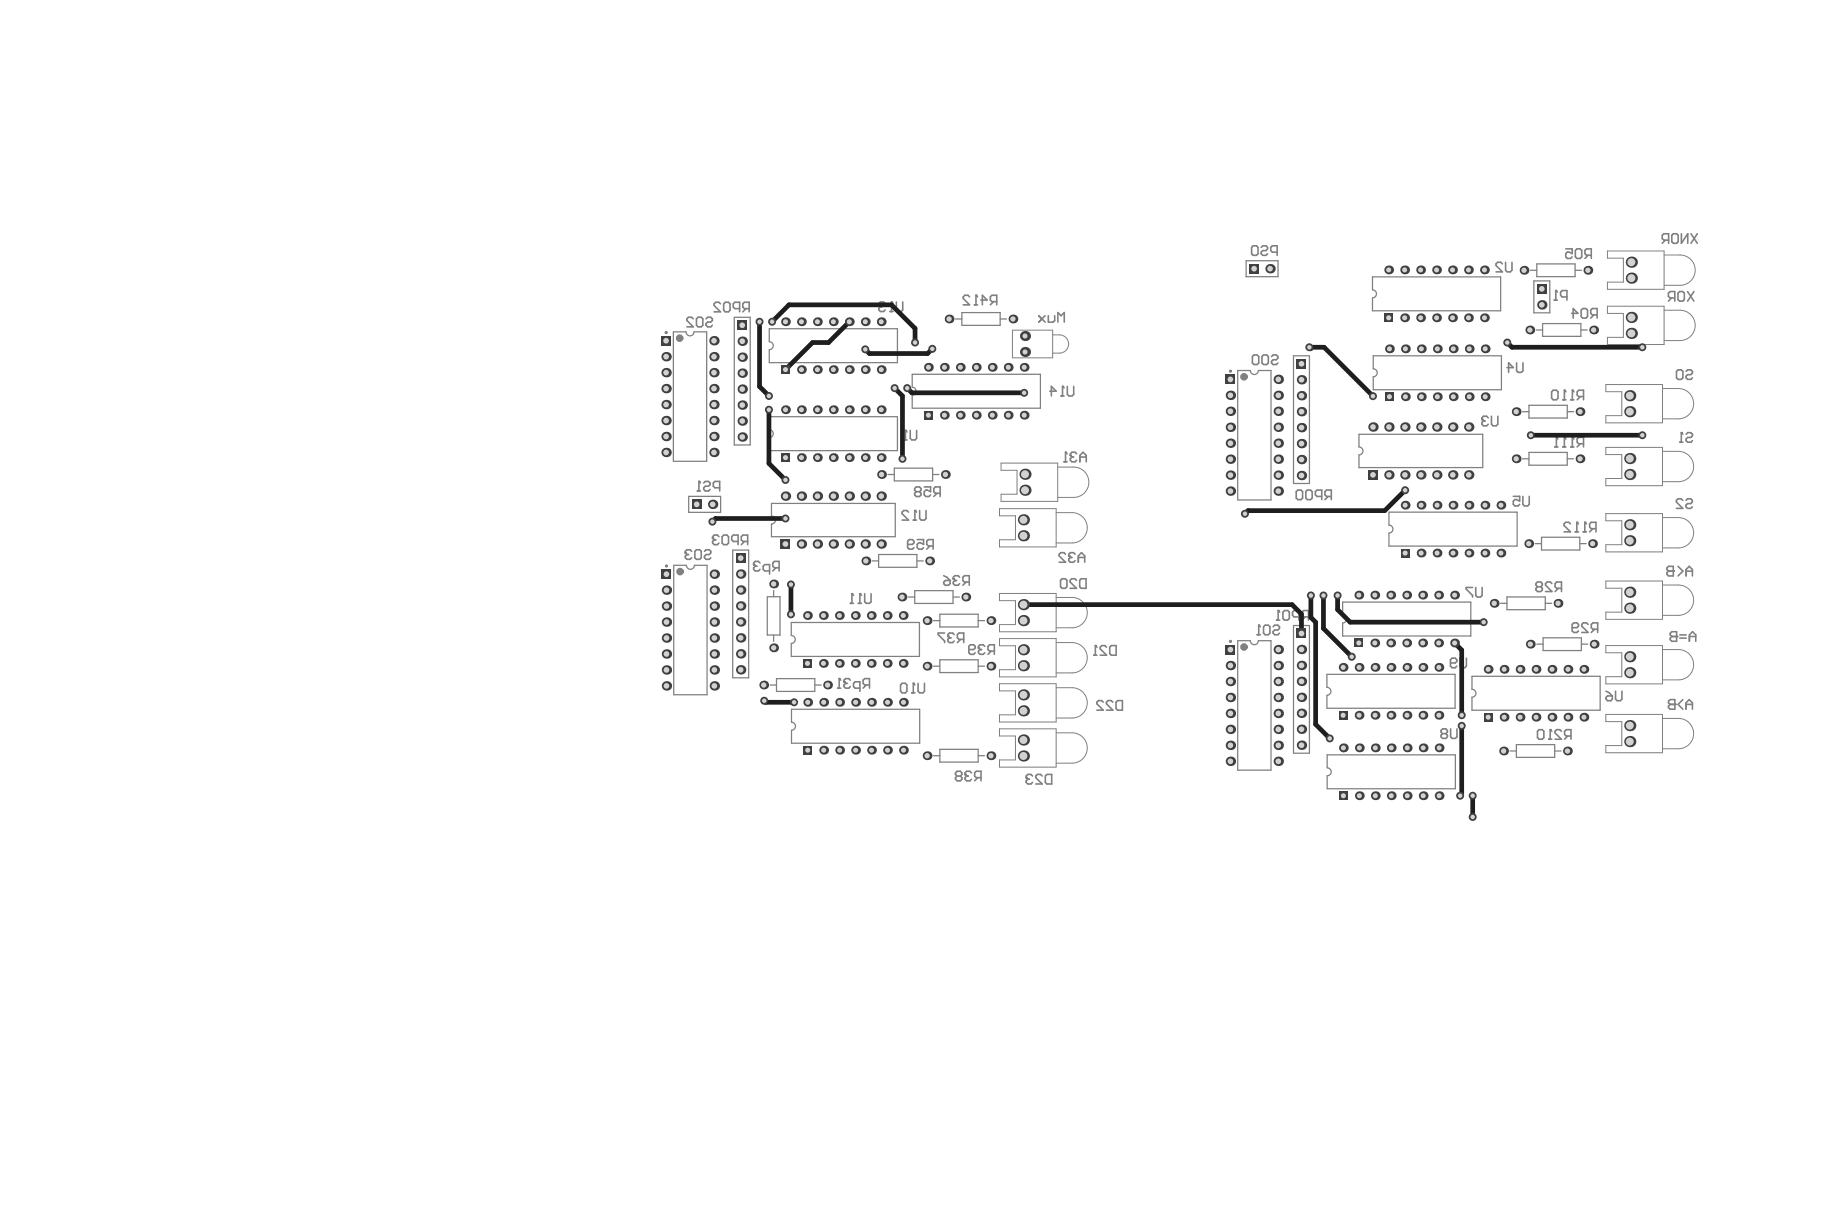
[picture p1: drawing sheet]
<svg xmlns="http://www.w3.org/2000/svg" width="974mm" height="644mm" viewBox="0 0 974 644" stroke-linecap="round" stroke-linejoin="round" font-family="sans-serif">
<g fill="none" stroke="#808080" stroke-width=".53">
<path d="M851 133h30v20h-30v-4h8v-12h-8zM881 135h8M881 151h8M536 175h21v14h-21zM557 177h4M851 162h30v20h-30v-4h8v-12h-8zM881 164h8M557 187h4M881 180h8M850 203h30v21h-30v-4h8v-13h-8zM880 206h8M850 237h30v20h-30v-4h8v-13h-8z"/>
<path d="M880 239h8M880 222h8M530 245h30v20h-30v-4h8v-12h-8zM560 247h8M880 255h8M529 269h30v20h-30v-3h8v-13h-8zM559 271h8M560 263h8M850 272h30v20h-30v-4h8v-12h-8zM880 274h8M559 287h8M880 290h8"/>
<path d="M529 314h30v20h-30v-4h8v-12h-8zM559 316h8M850 307h30v21h-30v-4h8v-13h-8zM880 309h8M529 338h30v20h-30v-4h8v-12h-8zM559 340h8M559 332h8M880 326h8M559 356h8M850 342h30v20h-30v-4h8v-13h-8zM880 360h8M880 344h8"/>
<path d="M529 362h30v20h-30v-4h8v-13h-8zM559 380h8M559 364h8M850 378h30v20h-30v-4h8v-12h-8zM529 386h30v20h-30v-4h8v-13h-8zM559 388h8M880 396h8M880 380h8M559 404h8"/>
</g>
<g fill="none" stroke="#808080" stroke-width=".67">
<path d="M659 138h17v8h-17zM813 140h20v6h-20zM726 153v-7h68v18h-68v-6M810 143h3M812 149h8v16h-8zM833 143h4M363 176h-7v68h18v-68h-7M389 168h8v67h-8zM506 169h3M509 165h20v7h-20zM529 169h4M813 175h3"/>
<path d="M816 171h21v7h-21zM837 175h3M407 181v-7h68v18h-68v-7M662 196h-7v68h18v-68h-7M684 188h9v68h-9zM727 195v-7h67v18h-67v-7M483 205v-7h68v18h-68v-7M806 218h3M809 214h20v7h-20zM829 218h4M407 227v-7h68v18h-68v-6M719 236v-6h66v17h-66v-6"/>
<path d="M809 239h20v7h-20zM470 251h3M473 248h21v6h-21zM494 251h3M806 243h3M829 243h4M364 263h17v8h-17zM408 273v-7h66v18h-66v-7M735 278v-7h68v18h-68v-7M363 299h-6v69h17v-69h-7M388 291h8v68h-8zM462 297h3"/>
<path d="M465 293h20v7h-20zM485 297h4M812 288h4M816 284h20v7h-20zM836 288h3M406 316h7v20h-7zM409 312v4M481 316h3M484 312h20v7h-20zM504 316h4M794 319h3M797 316h21v7h-21z"/>
<path d="M818 319h3M409 336v3M419 336v-7h68v18h-68v-7M494 328h3M497 325h21v7h-21zM518 328h3M662 339h-7v68h18v-68h-7M684 331h9v67h-9zM710 325v-6h68v17h-68v-6M817 337h20v7h-20zM411 359h20v7h-20zM494 352h3"/>
<path d="M497 349h21v7h-21zM518 352h3M813 341h4M837 341h3M408 362h3M431 362h4M702 364v-7h68v18h-68v-7M779 365v-7h68v18h-68v-7M419 382v-7h68v18h-68v-7M494 400h3M497 396h21v7h-21zM518 400h3"/>
<path d="M799 397h3M802 394h21v7h-21zM823 397h3M702 406v-7h68v18h-68v-7"/>
</g>
<path d="M886 370v5h-2l-1-1 1-1h2M891 370l-3 3 3 2M892 375v-3l2-2 2 2v3M892 373h4" fill="none" stroke="#808080" stroke-width=".85"/>
<circle cx="886" cy="373" r=".4" fill="#808080"/>
<path d="M887 334v5h-2l-1-1 1-1h2M889 338h3M889 336h3M894 339v-3l2-2 1 2v3M894 337h3M886 370h-2l-1 1 1 2h2" fill="none" stroke="#808080" stroke-width=".85"/>
<circle cx="887" cy="337" r=".4" fill="#808080"/>
<path d="M889 234h2M890 229v5M892 230l1-1h2l1 1-1 1h-2l-1 1 1 2h2l1-1M890 265v-1h-2l-1 1v1l3 3h-3M892 265l1-1h2l1 1-1 1h-2l-1 1 1 2h2l1-1M887 334h-2l-1 1 1 2h2" fill="none" stroke="#808080" stroke-width=".85"/>
<circle cx="890" cy="229" r=".4" fill="#808080"/>
<g fill="none" stroke="#808080" stroke-width=".85">
<path d="M663 130h2l1 1v3l-1 1h-2l-1-1v-3zM667 131l1-1h2l1 2-1 1h-2l-1 1 1 1h2l1-1M676 133h-3h-1v-2l1-1h3v5M829 132h3v2l-2-1-1 1v2v1h2l1-1M834 133v-1h2l1 1v3l-1 1h-2v-1zM840 135l-1 2M842 135h-2l-1-1v-1l1-1h2v5M881 127l-1 2M883 127h-3v-1v-1v-1h3v5M886 124h1l1 1v3l-1 1h-1l-1-1v-3zM890 124v5l3-5v5M895 124l3 5"/>
<path d="M898 124l-3 5M885 158l-2 1M886 158h-2l-1-1v-2l1-1h2v5M888 155l1-1h1l1 1v3l-1 1h-1l-1-1zM893 154l3 5M896 154l-3 5M663 189l1-1h1l1 1v3l-1 1h-1l-1-1zM668 189l1-1h1l1 1v3l-1 1h-1l-1-1zM673 189l1-1h1l1 1-1 1h-1l-1 2 1 1h1l1-1M890 229l1 1M801 263h3v2l-2-1-1 1v2l1 1h1l1-1M806 263v4l1 1h1l1-1v-4"/>
<path d="M569 293l-1-1h-2v2M571 297v-3l1-2 2 2v3M571 295h3M561 307l1-1h2l1 1v3l-1 1h-2l-1-1zM570 307l-1-1h-2l-1 1v1l4 3h-4M571 307l1-1h3v5h-3l-1-1zM779 311h-3v1l3 3v1M781 311v4l1 1h1l1-1v-4M584 371h-1h-2h-1v1l4 4h-4M589 371h-1h-2h-1v1l4 4h-4M591 371h3v5h-3v-1z"/>
</g>
<circle cx="566" cy="294" r=".4" fill="#808080"/>
<path d="M570 240l-1-1h-2l-1 2M571 244v-3l2-2 2 2v3M571 242h4M564 293l-1-1h-2l-1 1v1l4 3h-4M566 294v1M566 295h1M566 295v1v1h2h1" fill="none" stroke="#808080" stroke-width=".85"/>
<circle cx="566" cy="241" r=".4" fill="#808080"/>
<path d="M564 239v5M563 244h2M566 241l1 1M567 242h1M567 242l-1 1 1 1h2l1-1" fill="none" stroke="#808080" stroke-width=".85"/>
<circle cx="564" cy="239" r=".4" fill="#808080"/>
<path d="M561 209h2M562 204v5M565 204v5h1h1h1v-5M564 239l1 1" fill="none" stroke="#808080" stroke-width=".85"/>
<circle cx="562" cy="204" r=".4" fill="#808080"/>
<path d="M556 207h3l-3-3v5M562 204l1 1M482 367h2M483 361v6M486 361v5l1 1h1l1-1v-5" fill="none" stroke="#808080" stroke-width=".85"/>
<circle cx="483" cy="361" r=".4" fill="#808080"/>
<g fill="none" stroke="#808080" stroke-width=".85">
<path d="M489 258h3v2l-1-1-2 1v2l1 1h2v-1M483 275h2M484 270v5M485 260l-1-1 1-1h2v2M485 260l-1 1 1 2h2v-1v-2M485 260h2M487 270v4v1h2l1-1v-4M496 261l-2 2M498 261h-3l-1-1v-2h1h3v5M480 288h3l1-1-1-2h-2l-1 1v4l1 1h2l1-1M485 285h4v3l-3-1-1 1v2l1 1h2l1-1M492 289l-2 2"/>
<path d="M494 289h-3l-1-1v-2l1-1h3v6M477 362v-1h2l1 1v4l-1 1h-2v-1zM483 361l1 1"/>
</g>
<circle cx="484" cy="270" r=".4" fill="#808080"/>
<path d="M478 233h2M479 228v5M482 228v4l1 1h1l1-1v-4M481 271l-1-1h-2l-1 1v1l4 3h-4M484 270l1 1" fill="none" stroke="#808080" stroke-width=".85"/>
<circle cx="479" cy="228" r=".4" fill="#808080"/>
<path d="M479 228l1 1M454 319h2M455 314v5M458 314v4v1h2l1-1v-4" fill="none" stroke="#808080" stroke-width=".85"/>
<circle cx="455" cy="314" r=".4" fill="#808080"/>
<path d="M450 319h2M451 314v5M455 314l1 1" fill="none" stroke="#808080" stroke-width=".85"/>
<circle cx="451" cy="314" r=".4" fill="#808080"/>
<path d="M369 260h2M370 255v5M372 256l1-1h2l1 1-1 1h-2l-1 1 1 2h2l1-1M381 258h-3l-1-1v-1l1-1h3v5M451 314l1 1" fill="none" stroke="#808080" stroke-width=".85"/>
<circle cx="370" cy="255" r=".4" fill="#808080"/>
<path d="M370 255l1 1M885 300v5h-2l-1-1 1-2h2M888 300l3 2-3 3M892 305v-4l2-1 2 1v4M892 302h4" fill="none" stroke="#808080" stroke-width=".85"/>
<circle cx="885" cy="302" r=".4" fill="#808080"/>
<path d="M888 196h2h1v4l-1 1h-2l-1-1v-4zM892 196h1h2l1 1-1 1h-2l-1 2 1 1h2l1-1M839 276v5M843 280l-2 1M845 280h-3l-1-1v-2l1-1h3v5M838 281h1M885 300h-2h-1l1 2h2M832 332h2l1-1-1-1h-1h-1v4l1 1h1l1-1M840 330h-2h-1v1l3 4h-3M844 333l-2 2M845 333h-2l-1-1v-2h1h2v5" fill="none" stroke="#808080" stroke-width=".85"/>
<circle cx="839" cy="276" r=".4" fill="#808080"/>
<path d="M834 276v5M839 276v1M834 281h1" fill="none" stroke="#808080" stroke-width=".85"/>
<circle cx="834" cy="276" r=".4" fill="#808080"/>
<path d="M832 166h3l-3-3v5M838 163h1l1 1v3l-1 1h-1l-1-1v-3zM843 167l-1 1M845 167h-2l-1-1v-2l1-1h2v5M797 194h4l-3-2v5M803 192v4v1h2l1-1v-4M788 221l-1-1h-2l-1 2M789 220v4l1 1h2l1-1v-4M831 277l-1-1h-2v1v1l3 3h-3M834 276l1 1" fill="none" stroke="#808080" stroke-width=".85"/>
<circle cx="784" cy="222" r=".4" fill="#808080"/>
<path d="M784 222l1 1M785 223h1M785 223l-1 1 1 1h2l1-1M665 336h2M666 331v5M669 331h2l1 1v3l-1 1h-2v-1v-3zM674 332l1-1h1l1 1-1 1h-1l-1 2 1 1h1l1-1" fill="none" stroke="#808080" stroke-width=".85"/>
<circle cx="666" cy="331" r=".4" fill="#808080"/>
<path d="M666 331l1 1M514 409l-1-1h-1l-1 2M517 411l-1 2M519 411h-2h-1v-2l1-1h2v5" fill="none" stroke="#808080" stroke-width=".85"/>
<circle cx="511" cy="410" r=".4" fill="#808080"/>
<path d="M508 305h-1h-2l-1 1M511 308l-1 2M513 308h-3v-1v-2h3v5M506 411h2M506 411v2h2l1-1-1-1M506 411v-1v-2h2l1 1-1 2M511 410l1 1M512 411h.1M512 411h-1l1 2h1l1-1" fill="none" stroke="#808080" stroke-width=".85"/>
<circle cx="504" cy="306" r=".4" fill="#808080"/>
<path d="M402 298l-1-1h-1l-1 2M407 302h-2l-1-1v-1l1-1h2v5M411 300l-2 2M412 300h-2h-1v-2l1-1h2v5M499 308l1-1h3v2l-1 1h-2zM499 305l4 2M504 306l1 1M505 307h1M505 307l-1 1 1 2h2l1-1" fill="none" stroke="#808080" stroke-width=".85"/>
<circle cx="399" cy="299" r=".4" fill="#808080"/>
<g fill="none" stroke="#808080" stroke-width=".85">
<path d="M831 236h2M832 231v5M836 235l-1 1M838 235h-3v-1v-2v-1h3v5M399 299l1 1M400 300h.1M400 300h-1l1 2h1l1-1M814 310h-1l1-2h1l1 1-1 1M814 310l-1 1 1 2h1l1-1-1-2M814 310h1M821 309l-1-1h-1l-1 1v1l3 3h-3M825 311l-2 2"/>
<path d="M826 311h-2l-1-1v-1l1-1h2v5M768 351h2l1-1-1-2h-2v1v3v1h2l1-1M773 348v4v1h2l1-1v-4M850 369l1-1h2v2l-1 1h-1zM850 366l3 2M855 366v4l1 1h1l1-1v-4"/>
</g>
<circle cx="832" cy="231" r=".4" fill="#808080"/>
<path d="M827 236h2M828 231v5M832 231l1 1" fill="none" stroke="#808080" stroke-width=".85"/>
<circle cx="828" cy="231" r=".4" fill="#808080"/>
<path d="M823 236h1M824 231v5M828 231l1 1" fill="none" stroke="#808080" stroke-width=".85"/>
<circle cx="824" cy="231" r=".4" fill="#808080"/>
<path d="M831 212h2M832 206v6M836 210l-1 2M838 210h-3v-1v-2v-1h3v6M824 231v1" fill="none" stroke="#808080" stroke-width=".85"/>
<circle cx="832" cy="206" r=".4" fill="#808080"/>
<path d="M827 212h2M828 206v6M832 206l1 1" fill="none" stroke="#808080" stroke-width=".85"/>
<circle cx="828" cy="206" r=".4" fill="#808080"/>
<path d="M822 159h2M823 154v5M829 157h-2l-1-1v-1l1-1h2v5M822 206h2v1v4v1h-2l-1-1v-4zM828 206l1 1" fill="none" stroke="#808080" stroke-width=".85"/>
<circle cx="823" cy="154" r=".4" fill="#808080"/>
<path d="M823 154l1 1M676 328h1M676 323v5M679 324l1-1h1l1 1v3l-1 1h-1l-1-1zM687 326h-2h-1v-2l1-1h2v5M691 326l-2 2M692 326h-2h-1v-2l1-1h2v5" fill="none" stroke="#808080" stroke-width=".85"/>
<circle cx="676" cy="323" r=".4" fill="#808080"/>
<path d="M686 260l1-1h1l1 1v3l-1 1h-1l-1-1zM691 260l1-1h2v1v3v1h-2l-1-1zM699 263h-2l-1-1v-2l1-1h2v5M703 263l-2 1M704 263h-2l-1-1v-2l1-1h2v5M676 323l1 1M579 347h1M580 342v5M586 342h-1h-2h-1v1l4 4h-4M587 342h1h3v5h-3l-1-1z" fill="none" stroke="#808080" stroke-width=".85"/>
<circle cx="580" cy="342" r=".4" fill="#808080"/>
<path d="M521 342l-1-1h-1l-1 2M524 344l-1 2M526 344h-2h-1v-2l1-1h2v5M580 342h.1" fill="none" stroke="#808080" stroke-width=".85"/>
<circle cx="518" cy="343" r=".4" fill="#808080"/>
<path d="M505 336l-1-1h-2v2M508 338l-1 2M510 338h-3v-1v-1v-1h3v5M513 344h2l1-1-1-2h-1l-1 1v3l1 1h1l1-1M518 343l1 1M519 344h.1M519 344h-1l1 2h1l1-1" fill="none" stroke="#808080" stroke-width=".85"/>
<circle cx="502" cy="337" r=".4" fill="#808080"/>
<path d="M516 156v5M519 159h3l-2-3v5M526 160l-2 1M527 160h-2l-1-1v-2l1-1h2v5M516 161h1M500 335h-4v1l4 3v1M502 337h.1M502 337h1M502 337v1v2h2l1-1" fill="none" stroke="#808080" stroke-width=".85"/>
<circle cx="516" cy="156" r=".4" fill="#808080"/>
<path d="M472 160v5M474 160v4l1 1h2l1-1v-4M513 157l-1-1h-1l-1 1v1l3 3h-3M516 156l1 1M471 165h2" fill="none" stroke="#808080" stroke-width=".85"/>
<circle cx="472" cy="160" r=".4" fill="#808080"/>
<path d="M472 160l1 1M468 161v-1h-2l-1 1" fill="none" stroke="#808080" stroke-width=".85"/>
<circle cx="465" cy="161" r=".4" fill="#808080"/>
<path d="M465 161l1 1M466 162h1M466 162l-1 1 1 2h2v-1M366 292l-1-1h-2v2M368 292l1-1h1l1 1v3l-1 1h-1l-1-1zM373 292l1-1h1l1 2h-1h-1l-1 2 1 1h1l1-1" fill="none" stroke="#808080" stroke-width=".85"/>
<circle cx="363" cy="293" r=".4" fill="#808080"/>
<path d="M363 293h.1M363 293h1M363 293v1v2h2l1-1M380 284v-1h-2l-1 2M382 284l1-1h2l1 1v3l-1 1h-2l-1-1zM391 286h-3h-1v-2l1-1h3v5M394 286l-2 2M396 286h-3h-1v-2l1-1h3v5" fill="none" stroke="#808080" stroke-width=".85"/>
<circle cx="377" cy="285" r=".4" fill="#808080"/>
<g fill="none" stroke="#808080" stroke-width=".85">
<path d="M381 161l-1-1h-1l-1 1v1l3 3h-3M383 161l1-1h1l1 1v3l-1 1h-1l-1-1zM391 163h-2l-1-1v-1l1-1h2v5M395 163l-2 2M396 163h-2l-1-1v-1l1-1h2v5M377 285l1 1M378 286h1M378 286h-1l1 2h2v-1M819 391h2M820 386v5M826 387l-1-1h-1l-1 1v1l3 3h-3M830 389l-2 2"/>
<path d="M831 389h-2h-1v-2l1-1h2v5"/>
</g>
<circle cx="820" cy="386" r=".4" fill="#808080"/>
<path d="M795 140l-1-1h-2v1l3 4h-3M797 139v4l1 1h1l1-1v-4M763 388v1v2h2l1-1-1-2M763 388v-1v-1h2h1l-1 2M763 388h2M768 386v4v1h2l1-1v-4M814 386h2l1 1v3l-1 1h-2v-1v-3zM820 386l1 1M546 411v-1h-2l-1 1M551 411v-1h-2l-1 1 3 4h-3M553 411l1-1h3v5h-3l-1-1z" fill="none" stroke="#808080" stroke-width=".85"/>
<circle cx="543" cy="411" r=".4" fill="#808080"/>
<path d="M550 167l3 3M553 167l-3 3M555 167v3h2h1v-3M560 170v-5l1 2 2-2v5M450 360l-1-1h-2v2M455 364h-2l-1-1v-1l1-1h2v5M458 362l-1 2M460 362h-2h-1v-2l1-1h2v5M543 411l1 1M544 412h1M544 412l-1 1 1 2h2v-1" fill="none" stroke="#808080" stroke-width=".85"/>
<circle cx="447" cy="361" r=".4" fill="#808080"/>
<path d="M444 359v5M443 364h2M447 361v1M447 362h1M447 362v2h2l1-1" fill="none" stroke="#808080" stroke-width=".85"/>
<circle cx="444" cy="359" r=".4" fill="#808080"/>
<path d="M367 169l-1-1h-2l-1 1v1l4 3h-4M369 168h2l1 1v3l-1 1h-2v-1v-3zM374 169v-1h2l1 1-1 1h-2v1v2h2l1-1M444 359l1 1" fill="none" stroke="#808080" stroke-width=".85"/>
<g fill="none" stroke="#808080" stroke-width=".67">
<path d="M726 153a2.1 2.1 0 0 1 2 2 2.1 2.1 0 0 1-2 3M363 176a2.1 2.1 0 0 0 2 2 2.1 2.1 0 0 0 2-2M407 181a2.1 2.1 0 0 1 2 2 2.1 2.1 0 0 1-2 2M662 196a2.1 2.1 0 0 0 2 2 2.1 2.1 0 0 0 2-2M727 195a2.1 2.1 0 0 1 2 2 2.1 2.1 0 0 1-2 2M483 205a2.1 2.1 0 0 1 2 2 2.1 2.1 0 0 1-2 2M407 227a2.1 2.1 0 0 1 2 2 2.1 2.1 0 0 1-2 3M719 236a2.1 2.1 0 0 1 2 3 2.1 2.1 0 0 1-2 2M408 273a2.1 2.1 0 0 1 2 2 2.1 2.1 0 0 1-2 2M735 278a2.1 2.1 0 0 1 2 2 2.1 2.1 0 0 1-2 2M363 299a2.1 2.1 0 0 0 2 2 2.1 2.1 0 0 0 2-2M419 336a2.1 2.1 0 0 1 2 2 2.1 2.1 0 0 1-2 2"/>
<path d="M662 339a2.1 2.1 0 0 0 2 2 2.1 2.1 0 0 0 2-2M710 325a2.1 2.1 0 0 1 3 2 2.1 2.1 0 0 1-3 3M702 364a2.1 2.1 0 0 1 2 2 2.1 2.1 0 0 1-2 2M779 365a2.1 2.1 0 0 1 2 2 2.1 2.1 0 0 1-2 2M419 382a2.1 2.1 0 0 1 2 2 2.1 2.1 0 0 1-2 2M702 406a2.1 2.1 0 0 1 2 2 2.1 2.1 0 0 1-2 2"/>
</g>
<g fill="none" stroke="#808080" stroke-width=".83">
<circle cx="352" cy="176" r=".4"/>
<circle cx="651" cy="196" r=".4"/>
<circle cx="353" cy="299" r=".4"/>
<circle cx="651" cy="339" r=".4"/>
</g>
<g fill="none" stroke="#808080" stroke-width=".53">
<path d="M889 135a8 8 0 0 1 8 8 8 8 0 0 1-8 8M561 177a5 5 0 0 1 5 5 5 5 0 0 1-5 5M889 164a8 8 0 0 1 8 8 8 8 0 0 1-8 8M888 206a8 8 0 0 1 8 8 8 8 0 0 1-8 8M888 239a8 8 0 0 1 8 8 8 8 0 0 1-8 8M568 247a8 8 0 0 1 8 8 8 8 0 0 1-8 8M567 271a8 8 0 0 1 8 8 8 8 0 0 1-8 8M888 274a8 8 0 0 1 8 8 8 8 0 0 1-8 8M567 316a8 8 0 0 1 8 8 8 8 0 0 1-8 8M888 309a8 8 0 0 1 8 9 8 8 0 0 1-8 8M567 340a8 8 0 0 1 8 8 8 8 0 0 1-8 8M888 344a8 8 0 0 1 8 8 8 8 0 0 1-8 8"/>
<path d="M567 364a8 8 0 0 1 8 8 8 8 0 0 1-8 8M567 388a8 8 0 0 1 8 8 8 8 0 0 1-8 8M888 380a8 8 0 0 1 8 8 8 8 0 0 1-8 8"/>
</g>
<g fill="none" stroke="#808080" stroke-width="2">
<circle cx="360" cy="179" r="1"/>
<circle cx="658" cy="199" r="1"/>
<circle cx="360" cy="302" r="1"/>
<circle cx="658" cy="342" r="1"/>
</g>
<g fill="none" stroke="#1e1e1e" stroke-width="2.5">
<path d="M402 170v34l5 5M409 170l9-9h54l12 13v7M449 170l-11 11h-8l-14 15M493 185l-2 2h-31l-2-2M694 185l-1-1h8l26 26M798 181l2 3h69M407 217v28l9 9M473 205l5 4v34M480 205l3 3h59M810 230h59M744 259l-11 11h-73l-1 2M416 274h-37l-2 2"/>
<path d="M419 309v16M542 320h142l5 5v10M694 315v12l2 2v54l8 8M700 315v17l15 15M708 315v7l6 7h71M770 340l3 4v34M404 371l1 1h15M711 396v1M773 384v36v1M779 421v11"/>
</g>
<circle cx="715" cy="347" r="2.1" fill="#404040"/>
<circle cx="715" cy="347" r="1.2" fill="#d2d2d2"/>
<circle cx="708" cy="315" r="2.1" fill="#404040"/>
<circle cx="708" cy="315" r="1.2" fill="#d2d2d2"/>
<circle cx="694" cy="315" r="2.1" fill="#404040"/>
<circle cx="694" cy="315" r="1.2" fill="#d2d2d2"/>
<circle cx="700" cy="315" r="2.1" fill="#404040"/>
<circle cx="700" cy="315" r="1.2" fill="#d2d2d2"/>
<circle cx="810" cy="230" r="2.1" fill="#404040"/>
<circle cx="810" cy="230" r="1.2" fill="#d2d2d2"/>
<circle cx="869" cy="230" r="2.1" fill="#404040"/>
<circle cx="869" cy="230" r="1.2" fill="#d2d2d2"/>
<circle cx="869" cy="184" r="2.1" fill="#404040"/>
<circle cx="869" cy="184" r="1.2" fill="#d2d2d2"/>
<circle cx="798" cy="181" r="2.1" fill="#404040"/>
<circle cx="798" cy="181" r="1.2" fill="#d2d2d2"/>
<circle cx="693" cy="184" r="2.1" fill="#404040"/>
<circle cx="693" cy="184" r="1.2" fill="#d2d2d2"/>
<circle cx="727" cy="210" r="2.1" fill="#404040"/>
<circle cx="727" cy="210" r="1.2" fill="#d2d2d2"/>
<circle cx="744" cy="259" r="2.1" fill="#404040"/>
<circle cx="744" cy="259" r="1.2" fill="#d2d2d2"/>
<circle cx="659" cy="272" r="2.1" fill="#404040"/>
<circle cx="659" cy="272" r="1.2" fill="#d2d2d2"/>
<circle cx="773" cy="421" r="2.1" fill="#404040"/>
<circle cx="773" cy="421" r="1.2" fill="#d2d2d2"/>
<circle cx="779" cy="421" r="2.1" fill="#404040"/>
<circle cx="779" cy="421" r="1.2" fill="#d2d2d2"/>
<circle cx="773" cy="378" r="2.1" fill="#404040"/>
<circle cx="773" cy="378" r="1.2" fill="#d2d2d2"/>
<circle cx="773" cy="384" r="2.1" fill="#404040"/>
<circle cx="773" cy="384" r="1.2" fill="#d2d2d2"/>
<circle cx="785" cy="329" r="2.1" fill="#404040"/>
<circle cx="785" cy="329" r="1.2" fill="#d2d2d2"/>
<circle cx="704" cy="391" r="2.1" fill="#404040"/>
<circle cx="704" cy="391" r="1.2" fill="#d2d2d2"/>
<circle cx="779" cy="432" r="2.1" fill="#404040"/>
<circle cx="779" cy="432" r="1.2" fill="#d2d2d2"/>
<circle cx="419" cy="325" r="2.1" fill="#404040"/>
<circle cx="419" cy="325" r="1.2" fill="#d2d2d2"/>
<circle cx="419" cy="309" r="2.1" fill="#404040"/>
<circle cx="419" cy="309" r="1.2" fill="#d2d2d2"/>
<circle cx="420" cy="372" r="2.1" fill="#404040"/>
<circle cx="420" cy="372" r="1.2" fill="#d2d2d2"/>
<circle cx="404" cy="371" r="2.1" fill="#404040"/>
<circle cx="404" cy="371" r="1.2" fill="#d2d2d2"/>
<circle cx="377" cy="276" r="2.1" fill="#404040"/>
<circle cx="377" cy="276" r="1.2" fill="#d2d2d2"/>
<circle cx="416" cy="274" r="2.1" fill="#404040"/>
<circle cx="416" cy="274" r="1.2" fill="#d2d2d2"/>
<circle cx="416" cy="254" r="2.1" fill="#404040"/>
<circle cx="416" cy="254" r="1.2" fill="#d2d2d2"/>
<circle cx="407" cy="217" r="2.1" fill="#404040"/>
<circle cx="407" cy="217" r="1.2" fill="#d2d2d2"/>
<circle cx="407" cy="209" r="2.1" fill="#404040"/>
<circle cx="407" cy="209" r="1.2" fill="#d2d2d2"/>
<circle cx="402" cy="170" r="2.1" fill="#404040"/>
<circle cx="402" cy="170" r="1.2" fill="#d2d2d2"/>
<circle cx="480" cy="205" r="2.1" fill="#404040"/>
<circle cx="480" cy="205" r="1.2" fill="#d2d2d2"/>
<circle cx="473" cy="205" r="2.1" fill="#404040"/>
<circle cx="473" cy="205" r="1.2" fill="#d2d2d2"/>
<circle cx="478" cy="243" r="2.1" fill="#404040"/>
<circle cx="478" cy="243" r="1.2" fill="#d2d2d2"/>
<circle cx="542" cy="208" r="2.1" fill="#404040"/>
<circle cx="542" cy="208" r="1.2" fill="#d2d2d2"/>
<circle cx="493" cy="185" r="2.1" fill="#404040"/>
<circle cx="493" cy="185" r="1.2" fill="#d2d2d2"/>
<circle cx="458" cy="185" r="2.1" fill="#404040"/>
<circle cx="458" cy="185" r="1.2" fill="#d2d2d2"/>
<circle cx="484" cy="181" r="2.1" fill="#404040"/>
<circle cx="484" cy="181" r="1.2" fill="#d2d2d2"/>
<circle cx="409" cy="170" r="2.1" fill="#404040"/>
<circle cx="409" cy="170" r="1.2" fill="#d2d2d2"/>
<circle cx="769" cy="210" r="2.3" fill="#404040"/>
<circle cx="769" cy="210" r="1.3" fill="#d2d2d2"/>
<circle cx="769" cy="143" r="2.3" fill="#404040"/>
<circle cx="769" cy="143" r="1.3" fill="#d2d2d2"/>
<circle cx="761" cy="378" r="2.3" fill="#404040"/>
<circle cx="761" cy="378" r="1.3" fill="#d2d2d2"/>
<path d="M733 208h5v4h-5z" fill-rule="evenodd" fill="#404040"/>
<circle cx="735" cy="210" r="1.3" fill="#d2d2d2"/>
<circle cx="735" cy="143" r="2.3" fill="#404040"/>
<circle cx="735" cy="143" r="1.3" fill="#d2d2d2"/>
<circle cx="728" cy="378" r="2.3" fill="#404040"/>
<circle cx="728" cy="378" r="1.3" fill="#d2d2d2"/>
<circle cx="478" cy="372" r="2.3" fill="#404040"/>
<circle cx="478" cy="372" r="1.3" fill="#d2d2d2"/>
<circle cx="478" cy="351" r="2.3" fill="#404040"/>
<circle cx="478" cy="351" r="1.3" fill="#d2d2d2"/>
<circle cx="458" cy="217" r="2.3" fill="#404040"/>
<circle cx="458" cy="217" r="1.3" fill="#d2d2d2"/>
<circle cx="458" cy="196" r="2.3" fill="#404040"/>
<circle cx="458" cy="196" r="1.3" fill="#d2d2d2"/>
<circle cx="444" cy="372" r="2.3" fill="#404040"/>
<circle cx="444" cy="372" r="1.3" fill="#d2d2d2"/>
<circle cx="444" cy="351" r="2.3" fill="#404040"/>
<circle cx="444" cy="351" r="1.3" fill="#d2d2d2"/>
<circle cx="424" cy="217" r="2.3" fill="#404040"/>
<circle cx="424" cy="217" r="1.3" fill="#d2d2d2"/>
<circle cx="424" cy="196" r="2.3" fill="#404040"/>
<circle cx="424" cy="196" r="1.3" fill="#d2d2d2"/>
<circle cx="863" cy="176" r="3" fill="#404040"/>
<circle cx="863" cy="176" r="2.1" fill="#d2d2d2"/>
<circle cx="863" cy="147" r="3" fill="#404040"/>
<circle cx="863" cy="147" r="2.1" fill="#d2d2d2"/>
<circle cx="863" cy="139" r="3" fill="#404040"/>
<circle cx="863" cy="139" r="2.1" fill="#d2d2d2"/>
<circle cx="844" cy="341" r="2.3" fill="#404040"/>
<circle cx="844" cy="341" r="1.4" fill="#d2d2d2"/>
<circle cx="843" cy="288" r="2.3" fill="#404040"/>
<circle cx="843" cy="288" r="1.4" fill="#d2d2d2"/>
<circle cx="843" cy="175" r="2.3" fill="#404040"/>
<circle cx="843" cy="175" r="1.4" fill="#d2d2d2"/>
<circle cx="836" cy="243" r="2.3" fill="#404040"/>
<circle cx="836" cy="243" r="1.4" fill="#d2d2d2"/>
<circle cx="836" cy="218" r="2.3" fill="#404040"/>
<circle cx="836" cy="218" r="1.4" fill="#d2d2d2"/>
<circle cx="829" cy="397" r="2.3" fill="#404040"/>
<circle cx="829" cy="397" r="1.4" fill="#d2d2d2"/>
<circle cx="830" cy="379" r="2.3" fill="#404040"/>
<circle cx="830" cy="379" r="1.3" fill="#d2d2d2"/>
<circle cx="830" cy="354" r="2.3" fill="#404040"/>
<circle cx="830" cy="354" r="1.3" fill="#d2d2d2"/>
<circle cx="816" cy="161" r="2.5" fill="#404040"/>
<circle cx="816" cy="161" r="1.5" fill="#d2d2d2"/>
<path d="M813 150h5v5h-5z" fill-rule="evenodd" fill="#404040"/>
<circle cx="816" cy="153" r="1.5" fill="#d2d2d2"/>
<circle cx="810" cy="341" r="2.3" fill="#404040"/>
<circle cx="810" cy="341" r="1.4" fill="#d2d2d2"/>
<circle cx="809" cy="288" r="2.3" fill="#404040"/>
<circle cx="809" cy="288" r="1.4" fill="#d2d2d2"/>
<circle cx="810" cy="175" r="2.3" fill="#404040"/>
<circle cx="810" cy="175" r="1.4" fill="#d2d2d2"/>
<circle cx="802" cy="243" r="2.3" fill="#404040"/>
<circle cx="802" cy="243" r="1.4" fill="#d2d2d2"/>
<circle cx="802" cy="218" r="2.3" fill="#404040"/>
<circle cx="802" cy="218" r="1.4" fill="#d2d2d2"/>
<circle cx="796" cy="397" r="2.3" fill="#404040"/>
<circle cx="796" cy="397" r="1.4" fill="#d2d2d2"/>
<circle cx="796" cy="379" r="2.3" fill="#404040"/>
<circle cx="796" cy="379" r="1.3" fill="#d2d2d2"/>
<circle cx="796" cy="354" r="2.3" fill="#404040"/>
<circle cx="796" cy="354" r="1.3" fill="#d2d2d2"/>
<circle cx="769" cy="293" r="2.3" fill="#404040"/>
<circle cx="769" cy="293" r="1.3" fill="#d2d2d2"/>
<circle cx="769" cy="267" r="2.3" fill="#404040"/>
<circle cx="769" cy="267" r="1.3" fill="#d2d2d2"/>
<circle cx="769" cy="185" r="2.3" fill="#404040"/>
<circle cx="769" cy="185" r="1.3" fill="#d2d2d2"/>
<circle cx="762" cy="421" r="2.3" fill="#404040"/>
<circle cx="762" cy="421" r="1.3" fill="#d2d2d2"/>
<circle cx="762" cy="396" r="2.3" fill="#404040"/>
<circle cx="762" cy="396" r="1.3" fill="#d2d2d2"/>
<circle cx="761" cy="353" r="2.3" fill="#404040"/>
<circle cx="761" cy="353" r="1.3" fill="#d2d2d2"/>
<circle cx="761" cy="340" r="2.3" fill="#404040"/>
<circle cx="761" cy="340" r="1.3" fill="#d2d2d2"/>
<circle cx="761" cy="315" r="2.3" fill="#404040"/>
<circle cx="761" cy="315" r="1.3" fill="#d2d2d2"/>
<circle cx="735" cy="185" r="2.3" fill="#404040"/>
<circle cx="735" cy="185" r="1.3" fill="#d2d2d2"/>
<circle cx="728" cy="421" r="2.3" fill="#404040"/>
<circle cx="728" cy="421" r="1.3" fill="#d2d2d2"/>
<circle cx="728" cy="396" r="2.3" fill="#404040"/>
<circle cx="728" cy="396" r="1.3" fill="#d2d2d2"/>
<circle cx="728" cy="353" r="2.3" fill="#404040"/>
<circle cx="728" cy="353" r="1.3" fill="#d2d2d2"/>
<circle cx="728" cy="340" r="2.3" fill="#404040"/>
<circle cx="727" cy="340" r="1.3" fill="#d2d2d2"/>
<circle cx="728" cy="315" r="2.3" fill="#404040"/>
<circle cx="727" cy="315" r="1.3" fill="#d2d2d2"/>
<circle cx="525" cy="220" r="2.3" fill="#404040"/>
<circle cx="525" cy="220" r="1.3" fill="#d2d2d2"/>
<circle cx="492" cy="297" r="2.3" fill="#404040"/>
<circle cx="492" cy="297" r="1.4" fill="#d2d2d2"/>
<path d="M489 217h5v5h-5z" fill-rule="evenodd" fill="#404040"/>
<circle cx="491" cy="220" r="1.3" fill="#d2d2d2"/>
<circle cx="478" cy="397" r="2.3" fill="#404040"/>
<circle cx="478" cy="397" r="1.3" fill="#d2d2d2"/>
<circle cx="478" cy="326" r="2.3" fill="#404040"/>
<circle cx="478" cy="326" r="1.3" fill="#d2d2d2"/>
<circle cx="458" cy="297" r="2.3" fill="#404040"/>
<circle cx="458" cy="297" r="1.4" fill="#d2d2d2"/>
<circle cx="458" cy="288" r="2.5" fill="#404040"/>
<circle cx="458" cy="288" r="1.5" fill="#d2d2d2"/>
<circle cx="458" cy="262" r="2.5" fill="#404040"/>
<circle cx="458" cy="262" r="1.5" fill="#d2d2d2"/>
<circle cx="458" cy="242" r="2.3" fill="#404040"/>
<circle cx="458" cy="242" r="1.3" fill="#d2d2d2"/>
<circle cx="444" cy="397" r="2.3" fill="#404040"/>
<circle cx="444" cy="397" r="1.3" fill="#d2d2d2"/>
<circle cx="444" cy="326" r="2.3" fill="#404040"/>
<circle cx="444" cy="326" r="1.3" fill="#d2d2d2"/>
<circle cx="438" cy="362" r="2.3" fill="#404040"/>
<circle cx="438" cy="362" r="1.4" fill="#d2d2d2"/>
<circle cx="424" cy="288" r="2.5" fill="#404040"/>
<circle cx="424" cy="288" r="1.5" fill="#d2d2d2"/>
<circle cx="424" cy="262" r="2.5" fill="#404040"/>
<circle cx="424" cy="262" r="1.5" fill="#d2d2d2"/>
<circle cx="424" cy="242" r="2.3" fill="#404040"/>
<circle cx="424" cy="242" r="1.3" fill="#d2d2d2"/>
<circle cx="404" cy="362" r="2.3" fill="#404040"/>
<circle cx="404" cy="362" r="1.4" fill="#d2d2d2"/>
<circle cx="377" cy="267" r="2.5" fill="#404040"/>
<circle cx="377" cy="267" r="1.5" fill="#d2d2d2"/>
<circle cx="863" cy="168" r="3" fill="#404040"/>
<circle cx="863" cy="168" r="2.1" fill="#d2d2d2"/>
<circle cx="769" cy="251" r="2.5" fill="#404040"/>
<circle cx="769" cy="251" r="1.5" fill="#d2d2d2"/>
<circle cx="769" cy="226" r="2.5" fill="#404040"/>
<circle cx="769" cy="226" r="1.5" fill="#d2d2d2"/>
<circle cx="769" cy="168" r="2.3" fill="#404040"/>
<circle cx="769" cy="168" r="1.3" fill="#d2d2d2"/>
<circle cx="735" cy="251" r="2.5" fill="#404040"/>
<circle cx="735" cy="251" r="1.5" fill="#d2d2d2"/>
<circle cx="735" cy="226" r="2.5" fill="#404040"/>
<circle cx="735" cy="226" r="1.5" fill="#d2d2d2"/>
<path d="M733 166h4v4h-4z" fill-rule="evenodd" fill="#404040"/>
<circle cx="735" cy="168" r="1.3" fill="#d2d2d2"/>
<circle cx="525" cy="194" r="2.3" fill="#404040"/>
<circle cx="525" cy="194" r="1.3" fill="#d2d2d2"/>
<circle cx="491" cy="194" r="2.3" fill="#404040"/>
<circle cx="491" cy="194" r="1.3" fill="#d2d2d2"/>
<circle cx="458" cy="170" r="2.3" fill="#404040"/>
<circle cx="458" cy="170" r="1.3" fill="#d2d2d2"/>
<circle cx="424" cy="170" r="2.3" fill="#404040"/>
<circle cx="424" cy="170" r="1.3" fill="#d2d2d2"/>
<circle cx="777" cy="210" r="2.3" fill="#404040"/>
<circle cx="777" cy="210" r="1.3" fill="#d2d2d2"/>
<circle cx="786" cy="210" r="2.3" fill="#404040"/>
<circle cx="786" cy="210" r="1.3" fill="#d2d2d2"/>
<circle cx="786" cy="143" r="2.3" fill="#404040"/>
<circle cx="786" cy="143" r="1.3" fill="#d2d2d2"/>
<circle cx="777" cy="143" r="2.3" fill="#404040"/>
<circle cx="777" cy="143" r="1.3" fill="#d2d2d2"/>
<circle cx="745" cy="378" r="2.3" fill="#404040"/>
<circle cx="745" cy="378" r="1.3" fill="#d2d2d2"/>
<circle cx="753" cy="378" r="2.3" fill="#404040"/>
<circle cx="753" cy="378" r="1.3" fill="#d2d2d2"/>
<circle cx="752" cy="210" r="2.3" fill="#404040"/>
<circle cx="752" cy="210" r="1.3" fill="#d2d2d2"/>
<circle cx="761" cy="210" r="2.3" fill="#404040"/>
<circle cx="761" cy="210" r="1.3" fill="#d2d2d2"/>
<circle cx="760" cy="143" r="2.3" fill="#404040"/>
<circle cx="760" cy="143" r="1.3" fill="#d2d2d2"/>
<circle cx="752" cy="143" r="2.3" fill="#404040"/>
<circle cx="752" cy="143" r="1.3" fill="#d2d2d2"/>
<circle cx="719" cy="378" r="2.3" fill="#404040"/>
<circle cx="719" cy="378" r="1.3" fill="#d2d2d2"/>
<circle cx="736" cy="378" r="2.3" fill="#404040"/>
<circle cx="736" cy="378" r="1.3" fill="#d2d2d2"/>
<path d="M708 376h5v5h-5z" fill-rule="evenodd" fill="#404040"/>
<circle cx="711" cy="378" r="1.3" fill="#d2d2d2"/>
<circle cx="676" cy="243" r="2.5" fill="#404040"/>
<circle cx="676" cy="243" r="1.5" fill="#d2d2d2"/>
<circle cx="676" cy="209" r="2.5" fill="#404040"/>
<circle cx="676" cy="209" r="1.5" fill="#d2d2d2"/>
<circle cx="672" cy="142" r="2.5" fill="#404040"/>
<circle cx="672" cy="142" r="1.5" fill="#d2d2d2"/>
<path d="M661 140h5v5h-5z" fill-rule="evenodd" fill="#404040"/>
<circle cx="664" cy="142" r="1.5" fill="#d2d2d2"/>
<circle cx="651" cy="243" r="2.5" fill="#404040"/>
<circle cx="651" cy="243" r="1.5" fill="#d2d2d2"/>
<circle cx="651" cy="209" r="2.5" fill="#404040"/>
<circle cx="651" cy="209" r="1.5" fill="#d2d2d2"/>
<circle cx="536" cy="169" r="2.3" fill="#404040"/>
<circle cx="536" cy="169" r="1.4" fill="#d2d2d2"/>
<circle cx="502" cy="169" r="2.3" fill="#404040"/>
<circle cx="502" cy="169" r="1.4" fill="#d2d2d2"/>
<circle cx="461" cy="372" r="2.3" fill="#404040"/>
<circle cx="461" cy="372" r="1.3" fill="#d2d2d2"/>
<circle cx="453" cy="372" r="2.3" fill="#404040"/>
<circle cx="453" cy="372" r="1.3" fill="#d2d2d2"/>
<circle cx="461" cy="351" r="2.3" fill="#404040"/>
<circle cx="461" cy="351" r="1.3" fill="#d2d2d2"/>
<circle cx="453" cy="351" r="2.3" fill="#404040"/>
<circle cx="453" cy="351" r="1.3" fill="#d2d2d2"/>
<circle cx="449" cy="217" r="2.3" fill="#404040"/>
<circle cx="449" cy="217" r="1.3" fill="#d2d2d2"/>
<circle cx="466" cy="217" r="2.3" fill="#404040"/>
<circle cx="466" cy="217" r="1.3" fill="#d2d2d2"/>
<circle cx="466" cy="196" r="2.3" fill="#404040"/>
<circle cx="466" cy="196" r="1.3" fill="#d2d2d2"/>
<circle cx="449" cy="196" r="2.3" fill="#404040"/>
<circle cx="449" cy="196" r="1.3" fill="#d2d2d2"/>
<circle cx="436" cy="372" r="2.3" fill="#404040"/>
<circle cx="436" cy="372" r="1.3" fill="#d2d2d2"/>
<circle cx="427" cy="372" r="2.3" fill="#404040"/>
<circle cx="427" cy="372" r="1.3" fill="#d2d2d2"/>
<circle cx="436" cy="351" r="2.3" fill="#404040"/>
<circle cx="436" cy="351" r="1.3" fill="#d2d2d2"/>
<path d="M425 349h5v4h-5z" fill-rule="evenodd" fill="#404040"/>
<circle cx="427" cy="351" r="1.3" fill="#d2d2d2"/>
<circle cx="433" cy="217" r="2.3" fill="#404040"/>
<circle cx="433" cy="217" r="1.3" fill="#d2d2d2"/>
<circle cx="441" cy="217" r="2.3" fill="#404040"/>
<circle cx="441" cy="217" r="1.3" fill="#d2d2d2"/>
<circle cx="441" cy="196" r="2.3" fill="#404040"/>
<circle cx="441" cy="196" r="1.3" fill="#d2d2d2"/>
<circle cx="433" cy="196" r="2.3" fill="#404040"/>
<circle cx="433" cy="196" r="1.3" fill="#d2d2d2"/>
<circle cx="378" cy="338" r="2.5" fill="#404040"/>
<circle cx="378" cy="338" r="1.5" fill="#d2d2d2"/>
<circle cx="378" cy="304" r="2.5" fill="#404040"/>
<circle cx="378" cy="304" r="1.5" fill="#d2d2d2"/>
<circle cx="353" cy="338" r="2.5" fill="#404040"/>
<circle cx="353" cy="338" r="1.5" fill="#d2d2d2"/>
<path d="M350 301h5v5h-5z" fill-rule="evenodd" fill="#404040"/>
<circle cx="353" cy="304" r="1.5" fill="#d2d2d2"/>
<circle cx="862" cy="392" r="3" fill="#404040"/>
<circle cx="862" cy="392" r="2.1" fill="#d2d2d2"/>
<circle cx="862" cy="347" r="3" fill="#404040"/>
<circle cx="862" cy="347" r="2.1" fill="#d2d2d2"/>
<circle cx="862" cy="313" r="3" fill="#404040"/>
<circle cx="862" cy="313" r="2.1" fill="#d2d2d2"/>
<circle cx="862" cy="322" r="3" fill="#404040"/>
<circle cx="862" cy="322" r="2.1" fill="#d2d2d2"/>
<circle cx="862" cy="286" r="3" fill="#404040"/>
<circle cx="862" cy="286" r="2.1" fill="#d2d2d2"/>
<circle cx="862" cy="243" r="3" fill="#404040"/>
<circle cx="862" cy="243" r="2.1" fill="#d2d2d2"/>
<circle cx="862" cy="209" r="3" fill="#404040"/>
<circle cx="862" cy="209" r="2.1" fill="#d2d2d2"/>
<circle cx="862" cy="218" r="3" fill="#404040"/>
<circle cx="862" cy="218" r="2.1" fill="#d2d2d2"/>
<circle cx="838" cy="379" r="2.3" fill="#404040"/>
<circle cx="838" cy="379" r="1.3" fill="#d2d2d2"/>
<circle cx="838" cy="354" r="2.3" fill="#404040"/>
<circle cx="838" cy="354" r="1.3" fill="#d2d2d2"/>
<circle cx="804" cy="379" r="2.3" fill="#404040"/>
<circle cx="804" cy="379" r="1.3" fill="#d2d2d2"/>
<circle cx="813" cy="379" r="2.3" fill="#404040"/>
<circle cx="813" cy="379" r="1.3" fill="#d2d2d2"/>
<circle cx="804" cy="354" r="2.3" fill="#404040"/>
<circle cx="804" cy="354" r="1.3" fill="#d2d2d2"/>
<circle cx="813" cy="354" r="2.3" fill="#404040"/>
<circle cx="813" cy="354" r="1.3" fill="#d2d2d2"/>
<path d="M785 377h5v5h-5z" fill-rule="evenodd" fill="#404040"/>
<circle cx="787" cy="379" r="1.3" fill="#d2d2d2"/>
<circle cx="787" cy="354" r="2.3" fill="#404040"/>
<circle cx="787" cy="354" r="1.3" fill="#d2d2d2"/>
<circle cx="791" cy="319" r="2.3" fill="#404040"/>
<circle cx="791" cy="319" r="1.4" fill="#d2d2d2"/>
<circle cx="777" cy="293" r="2.3" fill="#404040"/>
<circle cx="777" cy="293" r="1.3" fill="#d2d2d2"/>
<circle cx="786" cy="293" r="2.3" fill="#404040"/>
<circle cx="786" cy="293" r="1.3" fill="#d2d2d2"/>
<circle cx="777" cy="267" r="2.3" fill="#404040"/>
<circle cx="777" cy="267" r="1.3" fill="#d2d2d2"/>
<circle cx="786" cy="267" r="2.3" fill="#404040"/>
<circle cx="786" cy="267" r="1.3" fill="#d2d2d2"/>
<circle cx="777" cy="185" r="2.3" fill="#404040"/>
<circle cx="777" cy="185" r="1.3" fill="#d2d2d2"/>
<circle cx="786" cy="185" r="2.3" fill="#404040"/>
<circle cx="786" cy="185" r="1.3" fill="#d2d2d2"/>
<circle cx="745" cy="421" r="2.3" fill="#404040"/>
<circle cx="745" cy="421" r="1.3" fill="#d2d2d2"/>
<circle cx="753" cy="421" r="2.3" fill="#404040"/>
<circle cx="753" cy="421" r="1.3" fill="#d2d2d2"/>
<circle cx="745" cy="396" r="2.3" fill="#404040"/>
<circle cx="745" cy="396" r="1.3" fill="#d2d2d2"/>
<circle cx="753" cy="396" r="2.3" fill="#404040"/>
<circle cx="753" cy="396" r="1.3" fill="#d2d2d2"/>
<circle cx="745" cy="353" r="2.3" fill="#404040"/>
<circle cx="745" cy="353" r="1.3" fill="#d2d2d2"/>
<circle cx="753" cy="353" r="2.3" fill="#404040"/>
<circle cx="753" cy="353" r="1.3" fill="#d2d2d2"/>
<circle cx="753" cy="340" r="2.3" fill="#404040"/>
<circle cx="753" cy="340" r="1.3" fill="#d2d2d2"/>
<circle cx="744" cy="340" r="2.3" fill="#404040"/>
<circle cx="744" cy="340" r="1.3" fill="#d2d2d2"/>
<circle cx="753" cy="315" r="2.3" fill="#404040"/>
<circle cx="753" cy="315" r="1.3" fill="#d2d2d2"/>
<circle cx="744" cy="315" r="2.3" fill="#404040"/>
<circle cx="744" cy="315" r="1.3" fill="#d2d2d2"/>
<circle cx="752" cy="293" r="2.3" fill="#404040"/>
<circle cx="752" cy="293" r="1.3" fill="#d2d2d2"/>
<circle cx="760" cy="293" r="2.3" fill="#404040"/>
<circle cx="760" cy="293" r="1.3" fill="#d2d2d2"/>
<circle cx="752" cy="267" r="2.3" fill="#404040"/>
<circle cx="752" cy="267" r="1.3" fill="#d2d2d2"/>
<circle cx="760" cy="267" r="2.3" fill="#404040"/>
<circle cx="760" cy="267" r="1.3" fill="#d2d2d2"/>
<circle cx="752" cy="185" r="2.3" fill="#404040"/>
<circle cx="752" cy="185" r="1.3" fill="#d2d2d2"/>
<circle cx="761" cy="185" r="2.3" fill="#404040"/>
<circle cx="761" cy="185" r="1.3" fill="#d2d2d2"/>
<circle cx="719" cy="421" r="2.3" fill="#404040"/>
<circle cx="719" cy="421" r="1.3" fill="#d2d2d2"/>
<circle cx="736" cy="421" r="2.3" fill="#404040"/>
<circle cx="736" cy="421" r="1.3" fill="#d2d2d2"/>
<circle cx="719" cy="396" r="2.3" fill="#404040"/>
<circle cx="719" cy="396" r="1.3" fill="#d2d2d2"/>
<circle cx="736" cy="396" r="2.3" fill="#404040"/>
<circle cx="736" cy="396" r="1.3" fill="#d2d2d2"/>
<circle cx="719" cy="353" r="2.3" fill="#404040"/>
<circle cx="719" cy="353" r="1.3" fill="#d2d2d2"/>
<circle cx="736" cy="353" r="2.3" fill="#404040"/>
<circle cx="736" cy="353" r="1.3" fill="#d2d2d2"/>
<circle cx="736" cy="340" r="2.3" fill="#404040"/>
<circle cx="736" cy="340" r="1.3" fill="#d2d2d2"/>
<path d="M717 338h4v4h-4z" fill-rule="evenodd" fill="#404040"/>
<circle cx="719" cy="340" r="1.3" fill="#d2d2d2"/>
<circle cx="736" cy="315" r="2.3" fill="#404040"/>
<circle cx="736" cy="315" r="1.3" fill="#d2d2d2"/>
<circle cx="719" cy="315" r="2.3" fill="#404040"/>
<circle cx="719" cy="315" r="1.3" fill="#d2d2d2"/>
<path d="M709 419h4v4h-4z" fill-rule="evenodd" fill="#404040"/>
<circle cx="711" cy="421" r="1.3" fill="#d2d2d2"/>
<circle cx="711" cy="396" r="2.3" fill="#404040"/>
<circle cx="711" cy="396" r="1.3" fill="#d2d2d2"/>
<circle cx="711" cy="353" r="2.3" fill="#404040"/>
<circle cx="711" cy="353" r="1.3" fill="#d2d2d2"/>
<circle cx="676" cy="403" r="2.5" fill="#404040"/>
<circle cx="676" cy="403" r="1.5" fill="#d2d2d2"/>
<circle cx="676" cy="394" r="2.5" fill="#404040"/>
<circle cx="676" cy="394" r="1.5" fill="#d2d2d2"/>
<circle cx="676" cy="377" r="2.5" fill="#404040"/>
<circle cx="676" cy="377" r="1.5" fill="#d2d2d2"/>
<circle cx="676" cy="369" r="2.5" fill="#404040"/>
<circle cx="676" cy="369" r="1.5" fill="#d2d2d2"/>
<circle cx="676" cy="352" r="2.5" fill="#404040"/>
<circle cx="676" cy="352" r="1.5" fill="#d2d2d2"/>
<circle cx="676" cy="344" r="2.5" fill="#404040"/>
<circle cx="676" cy="344" r="1.5" fill="#d2d2d2"/>
<circle cx="676" cy="260" r="2.5" fill="#404040"/>
<circle cx="676" cy="260" r="1.5" fill="#d2d2d2"/>
<circle cx="676" cy="234" r="2.5" fill="#404040"/>
<circle cx="676" cy="234" r="1.5" fill="#d2d2d2"/>
<circle cx="676" cy="226" r="2.5" fill="#404040"/>
<circle cx="676" cy="226" r="1.5" fill="#d2d2d2"/>
<circle cx="676" cy="218" r="2.5" fill="#404040"/>
<circle cx="676" cy="218" r="1.5" fill="#d2d2d2"/>
<circle cx="676" cy="201" r="2.5" fill="#404040"/>
<circle cx="676" cy="201" r="1.5" fill="#d2d2d2"/>
<circle cx="651" cy="403" r="2.5" fill="#404040"/>
<circle cx="651" cy="403" r="1.5" fill="#d2d2d2"/>
<circle cx="651" cy="394" r="2.5" fill="#404040"/>
<circle cx="651" cy="394" r="1.5" fill="#d2d2d2"/>
<circle cx="651" cy="377" r="2.5" fill="#404040"/>
<circle cx="651" cy="377" r="1.5" fill="#d2d2d2"/>
<circle cx="651" cy="369" r="2.5" fill="#404040"/>
<circle cx="651" cy="369" r="1.5" fill="#d2d2d2"/>
<circle cx="651" cy="352" r="2.5" fill="#404040"/>
<circle cx="651" cy="352" r="1.5" fill="#d2d2d2"/>
<path d="M649 341h5v5h-5z" fill-rule="evenodd" fill="#404040"/>
<circle cx="651" cy="344" r="1.5" fill="#d2d2d2"/>
<circle cx="651" cy="260" r="2.5" fill="#404040"/>
<circle cx="651" cy="260" r="1.5" fill="#d2d2d2"/>
<circle cx="651" cy="234" r="2.5" fill="#404040"/>
<circle cx="651" cy="234" r="1.5" fill="#d2d2d2"/>
<circle cx="651" cy="226" r="2.5" fill="#404040"/>
<circle cx="651" cy="226" r="1.5" fill="#d2d2d2"/>
<circle cx="651" cy="218" r="2.5" fill="#404040"/>
<circle cx="651" cy="218" r="1.5" fill="#d2d2d2"/>
<path d="M649 198h5v5h-5z" fill-rule="evenodd" fill="#404040"/>
<circle cx="651" cy="201" r="1.5" fill="#d2d2d2"/>
<circle cx="542" cy="391" r="3" fill="#404040"/>
<circle cx="542" cy="391" r="2.1" fill="#d2d2d2"/>
<circle cx="542" cy="400" r="3" fill="#404040"/>
<circle cx="542" cy="400" r="2.1" fill="#d2d2d2"/>
<circle cx="542" cy="368" r="3" fill="#404040"/>
<circle cx="542" cy="368" r="2.1" fill="#d2d2d2"/>
<circle cx="542" cy="376" r="3" fill="#404040"/>
<circle cx="542" cy="376" r="2.1" fill="#d2d2d2"/>
<circle cx="542" cy="344" r="3" fill="#404040"/>
<circle cx="542" cy="344" r="2.1" fill="#d2d2d2"/>
<circle cx="542" cy="352" r="3" fill="#404040"/>
<circle cx="542" cy="352" r="2.1" fill="#d2d2d2"/>
<circle cx="542" cy="320" r="3" fill="#404040"/>
<circle cx="542" cy="320" r="2.1" fill="#d2d2d2"/>
<circle cx="542" cy="283" r="3" fill="#404040"/>
<circle cx="542" cy="283" r="2.1" fill="#d2d2d2"/>
<circle cx="542" cy="259" r="3" fill="#404040"/>
<circle cx="542" cy="259" r="2.1" fill="#d2d2d2"/>
<circle cx="542" cy="220" r="2.3" fill="#404040"/>
<circle cx="542" cy="220" r="1.3" fill="#d2d2d2"/>
<circle cx="534" cy="220" r="2.3" fill="#404040"/>
<circle cx="534" cy="220" r="1.3" fill="#d2d2d2"/>
<circle cx="542" cy="178" r="2.7" fill="#404040"/>
<circle cx="542" cy="178" r="1.3" fill="#d2d2d2"/>
<circle cx="542" cy="186" r="2.7" fill="#404040"/>
<circle cx="542" cy="186" r="1.3" fill="#d2d2d2"/>
<circle cx="511" cy="316" r="2.3" fill="#404040"/>
<circle cx="511" cy="316" r="1.4" fill="#d2d2d2"/>
<circle cx="517" cy="220" r="2.3" fill="#404040"/>
<circle cx="517" cy="220" r="1.3" fill="#d2d2d2"/>
<circle cx="508" cy="220" r="2.3" fill="#404040"/>
<circle cx="508" cy="220" r="1.3" fill="#d2d2d2"/>
<circle cx="491" cy="400" r="2.3" fill="#404040"/>
<circle cx="491" cy="400" r="1.4" fill="#d2d2d2"/>
<circle cx="491" cy="352" r="2.3" fill="#404040"/>
<circle cx="491" cy="352" r="1.4" fill="#d2d2d2"/>
<circle cx="477" cy="316" r="2.3" fill="#404040"/>
<circle cx="477" cy="316" r="1.4" fill="#d2d2d2"/>
<circle cx="491" cy="328" r="2.3" fill="#404040"/>
<circle cx="491" cy="328" r="1.4" fill="#d2d2d2"/>
<circle cx="461" cy="397" r="2.3" fill="#404040"/>
<circle cx="461" cy="397" r="1.3" fill="#d2d2d2"/>
<circle cx="453" cy="397" r="2.3" fill="#404040"/>
<circle cx="453" cy="397" r="1.3" fill="#d2d2d2"/>
<circle cx="461" cy="326" r="2.3" fill="#404040"/>
<circle cx="461" cy="326" r="1.3" fill="#d2d2d2"/>
<circle cx="453" cy="326" r="2.3" fill="#404040"/>
<circle cx="453" cy="326" r="1.3" fill="#d2d2d2"/>
<circle cx="449" cy="288" r="2.5" fill="#404040"/>
<circle cx="449" cy="288" r="1.5" fill="#d2d2d2"/>
<circle cx="466" cy="288" r="2.5" fill="#404040"/>
<circle cx="466" cy="288" r="1.5" fill="#d2d2d2"/>
<circle cx="449" cy="262" r="2.5" fill="#404040"/>
<circle cx="449" cy="262" r="1.5" fill="#d2d2d2"/>
<circle cx="466" cy="262" r="2.5" fill="#404040"/>
<circle cx="466" cy="262" r="1.5" fill="#d2d2d2"/>
<circle cx="449" cy="242" r="2.3" fill="#404040"/>
<circle cx="449" cy="242" r="1.3" fill="#d2d2d2"/>
<circle cx="466" cy="242" r="2.3" fill="#404040"/>
<circle cx="466" cy="242" r="1.3" fill="#d2d2d2"/>
<circle cx="436" cy="397" r="2.3" fill="#404040"/>
<circle cx="436" cy="397" r="1.3" fill="#d2d2d2"/>
<path d="M425 395h5v4h-5z" fill-rule="evenodd" fill="#404040"/>
<circle cx="427" cy="397" r="1.3" fill="#d2d2d2"/>
<circle cx="436" cy="326" r="2.3" fill="#404040"/>
<circle cx="436" cy="326" r="1.3" fill="#d2d2d2"/>
<circle cx="427" cy="326" r="2.3" fill="#404040"/>
<circle cx="427" cy="326" r="1.3" fill="#d2d2d2"/>
<circle cx="433" cy="288" r="2.5" fill="#404040"/>
<circle cx="433" cy="288" r="1.5" fill="#d2d2d2"/>
<circle cx="441" cy="288" r="2.5" fill="#404040"/>
<circle cx="441" cy="288" r="1.5" fill="#d2d2d2"/>
<circle cx="433" cy="262" r="2.5" fill="#404040"/>
<circle cx="433" cy="262" r="1.5" fill="#d2d2d2"/>
<circle cx="441" cy="262" r="2.5" fill="#404040"/>
<circle cx="441" cy="262" r="1.5" fill="#d2d2d2"/>
<circle cx="433" cy="242" r="2.3" fill="#404040"/>
<circle cx="433" cy="242" r="1.3" fill="#d2d2d2"/>
<circle cx="441" cy="242" r="2.3" fill="#404040"/>
<circle cx="441" cy="242" r="1.3" fill="#d2d2d2"/>
<circle cx="409" cy="343" r="2.3" fill="#404040"/>
<circle cx="409" cy="343" r="1.4" fill="#d2d2d2"/>
<circle cx="409" cy="309" r="2.3" fill="#404040"/>
<circle cx="409" cy="309" r="1.4" fill="#d2d2d2"/>
<circle cx="378" cy="363" r="2.5" fill="#404040"/>
<circle cx="378" cy="363" r="1.5" fill="#d2d2d2"/>
<circle cx="378" cy="354" r="2.5" fill="#404040"/>
<circle cx="378" cy="354" r="1.5" fill="#d2d2d2"/>
<circle cx="378" cy="346" r="2.5" fill="#404040"/>
<circle cx="378" cy="346" r="1.5" fill="#d2d2d2"/>
<circle cx="378" cy="321" r="2.5" fill="#404040"/>
<circle cx="378" cy="321" r="1.5" fill="#d2d2d2"/>
<circle cx="378" cy="312" r="2.5" fill="#404040"/>
<circle cx="378" cy="312" r="1.5" fill="#d2d2d2"/>
<path d="M366 264h5v5h-5z" fill-rule="evenodd" fill="#404040"/>
<circle cx="369" cy="267" r="1.5" fill="#d2d2d2"/>
<circle cx="378" cy="239" r="2.5" fill="#404040"/>
<circle cx="378" cy="239" r="1.5" fill="#d2d2d2"/>
<circle cx="378" cy="231" r="2.5" fill="#404040"/>
<circle cx="378" cy="231" r="1.5" fill="#d2d2d2"/>
<circle cx="378" cy="214" r="2.5" fill="#404040"/>
<circle cx="378" cy="214" r="1.5" fill="#d2d2d2"/>
<circle cx="378" cy="206" r="2.5" fill="#404040"/>
<circle cx="378" cy="206" r="1.5" fill="#d2d2d2"/>
<circle cx="378" cy="189" r="2.5" fill="#404040"/>
<circle cx="378" cy="189" r="1.5" fill="#d2d2d2"/>
<circle cx="378" cy="180" r="2.5" fill="#404040"/>
<circle cx="378" cy="180" r="1.5" fill="#d2d2d2"/>
<circle cx="353" cy="363" r="2.5" fill="#404040"/>
<circle cx="353" cy="363" r="1.5" fill="#d2d2d2"/>
<circle cx="353" cy="354" r="2.5" fill="#404040"/>
<circle cx="353" cy="354" r="1.5" fill="#d2d2d2"/>
<circle cx="353" cy="346" r="2.5" fill="#404040"/>
<circle cx="353" cy="346" r="1.5" fill="#d2d2d2"/>
<circle cx="353" cy="321" r="2.5" fill="#404040"/>
<circle cx="353" cy="321" r="1.5" fill="#d2d2d2"/>
<circle cx="353" cy="312" r="2.5" fill="#404040"/>
<circle cx="353" cy="312" r="1.5" fill="#d2d2d2"/>
<circle cx="352" cy="239" r="2.5" fill="#404040"/>
<circle cx="352" cy="239" r="1.5" fill="#d2d2d2"/>
<circle cx="352" cy="231" r="2.5" fill="#404040"/>
<circle cx="352" cy="231" r="1.5" fill="#d2d2d2"/>
<circle cx="352" cy="214" r="2.5" fill="#404040"/>
<circle cx="352" cy="214" r="1.5" fill="#d2d2d2"/>
<circle cx="352" cy="206" r="2.5" fill="#404040"/>
<circle cx="352" cy="206" r="1.5" fill="#d2d2d2"/>
<circle cx="352" cy="189" r="2.5" fill="#404040"/>
<circle cx="352" cy="189" r="1.5" fill="#d2d2d2"/>
<path d="M350 178h5v5h-5z" fill-rule="evenodd" fill="#404040"/>
<circle cx="352" cy="180" r="1.5" fill="#d2d2d2"/>
<circle cx="862" cy="384" r="3" fill="#404040"/>
<circle cx="862" cy="384" r="2.1" fill="#d2d2d2"/>
<circle cx="862" cy="356" r="3" fill="#404040"/>
<circle cx="862" cy="356" r="2.1" fill="#d2d2d2"/>
<circle cx="862" cy="278" r="3" fill="#404040"/>
<circle cx="862" cy="278" r="2.1" fill="#d2d2d2"/>
<circle cx="862" cy="251" r="3" fill="#404040"/>
<circle cx="862" cy="251" r="2.1" fill="#d2d2d2"/>
<circle cx="840" cy="143" r="2.3" fill="#404040"/>
<circle cx="840" cy="143" r="1.4" fill="#d2d2d2"/>
<circle cx="806" cy="143" r="2.3" fill="#404040"/>
<circle cx="806" cy="143" r="1.4" fill="#d2d2d2"/>
<circle cx="777" cy="251" r="2.5" fill="#404040"/>
<circle cx="777" cy="251" r="1.5" fill="#d2d2d2"/>
<circle cx="777" cy="226" r="2.5" fill="#404040"/>
<circle cx="777" cy="226" r="1.5" fill="#d2d2d2"/>
<circle cx="786" cy="168" r="2.3" fill="#404040"/>
<circle cx="786" cy="168" r="1.3" fill="#d2d2d2"/>
<circle cx="777" cy="168" r="2.3" fill="#404040"/>
<circle cx="777" cy="168" r="1.3" fill="#d2d2d2"/>
<circle cx="752" cy="251" r="2.5" fill="#404040"/>
<circle cx="752" cy="251" r="1.5" fill="#d2d2d2"/>
<circle cx="760" cy="251" r="2.5" fill="#404040"/>
<circle cx="760" cy="251" r="1.5" fill="#d2d2d2"/>
<circle cx="752" cy="226" r="2.5" fill="#404040"/>
<circle cx="752" cy="226" r="1.5" fill="#d2d2d2"/>
<circle cx="760" cy="226" r="2.5" fill="#404040"/>
<circle cx="760" cy="226" r="1.5" fill="#d2d2d2"/>
<circle cx="760" cy="168" r="2.3" fill="#404040"/>
<circle cx="760" cy="168" r="1.3" fill="#d2d2d2"/>
<circle cx="752" cy="168" r="2.3" fill="#404040"/>
<circle cx="752" cy="168" r="1.3" fill="#d2d2d2"/>
<path d="M724 249h5v5h-5z" fill-rule="evenodd" fill="#404040"/>
<circle cx="727" cy="251" r="1.5" fill="#d2d2d2"/>
<circle cx="727" cy="226" r="2.5" fill="#404040"/>
<circle cx="727" cy="226" r="1.5" fill="#d2d2d2"/>
<circle cx="676" cy="386" r="2.5" fill="#404040"/>
<circle cx="676" cy="386" r="1.5" fill="#d2d2d2"/>
<circle cx="676" cy="361" r="2.5" fill="#404040"/>
<circle cx="676" cy="361" r="1.5" fill="#d2d2d2"/>
<circle cx="676" cy="251" r="2.5" fill="#404040"/>
<circle cx="676" cy="251" r="1.5" fill="#d2d2d2"/>
<circle cx="651" cy="386" r="2.5" fill="#404040"/>
<circle cx="651" cy="386" r="1.5" fill="#d2d2d2"/>
<circle cx="651" cy="361" r="2.5" fill="#404040"/>
<circle cx="651" cy="361" r="1.5" fill="#d2d2d2"/>
<circle cx="651" cy="251" r="2.5" fill="#404040"/>
<circle cx="651" cy="251" r="1.5" fill="#d2d2d2"/>
<circle cx="542" cy="328" r="3" fill="#404040"/>
<circle cx="542" cy="328" r="2.1" fill="#d2d2d2"/>
<circle cx="542" cy="275" r="3" fill="#404040"/>
<circle cx="542" cy="275" r="2.1" fill="#d2d2d2"/>
<circle cx="542" cy="251" r="3" fill="#404040"/>
<circle cx="542" cy="251" r="2.1" fill="#d2d2d2"/>
<circle cx="542" cy="194" r="2.3" fill="#404040"/>
<circle cx="542" cy="194" r="1.3" fill="#d2d2d2"/>
<circle cx="534" cy="194" r="2.3" fill="#404040"/>
<circle cx="534" cy="194" r="1.3" fill="#d2d2d2"/>
<circle cx="517" cy="194" r="2.3" fill="#404040"/>
<circle cx="517" cy="194" r="1.3" fill="#d2d2d2"/>
<circle cx="508" cy="194" r="2.3" fill="#404040"/>
<circle cx="508" cy="194" r="1.3" fill="#d2d2d2"/>
<circle cx="466" cy="251" r="2.3" fill="#404040"/>
<circle cx="466" cy="251" r="1.4" fill="#d2d2d2"/>
<circle cx="466" cy="170" r="2.3" fill="#404040"/>
<circle cx="466" cy="170" r="1.3" fill="#d2d2d2"/>
<circle cx="449" cy="170" r="2.3" fill="#404040"/>
<circle cx="449" cy="170" r="1.3" fill="#d2d2d2"/>
<circle cx="441" cy="170" r="2.3" fill="#404040"/>
<circle cx="441" cy="170" r="1.3" fill="#d2d2d2"/>
<circle cx="433" cy="170" r="2.3" fill="#404040"/>
<circle cx="433" cy="170" r="1.3" fill="#d2d2d2"/>
<circle cx="378" cy="329" r="2.5" fill="#404040"/>
<circle cx="378" cy="329" r="1.5" fill="#d2d2d2"/>
<circle cx="378" cy="222" r="2.5" fill="#404040"/>
<circle cx="378" cy="222" r="1.5" fill="#d2d2d2"/>
<circle cx="378" cy="197" r="2.5" fill="#404040"/>
<circle cx="378" cy="197" r="1.5" fill="#d2d2d2"/>
<circle cx="353" cy="329" r="2.5" fill="#404040"/>
<circle cx="353" cy="329" r="1.5" fill="#d2d2d2"/>
<circle cx="352" cy="222" r="2.5" fill="#404040"/>
<circle cx="352" cy="222" r="1.5" fill="#d2d2d2"/>
<circle cx="352" cy="197" r="2.5" fill="#404040"/>
<circle cx="352" cy="197" r="1.5" fill="#d2d2d2"/>
<circle cx="689" cy="386" r="2.5" fill="#404040"/>
<circle cx="689" cy="386" r="1.5" fill="#d2d2d2"/>
<circle cx="689" cy="352" r="2.5" fill="#404040"/>
<circle cx="689" cy="352" r="1.5" fill="#d2d2d2"/>
<circle cx="689" cy="243" r="2.5" fill="#404040"/>
<circle cx="689" cy="243" r="1.5" fill="#d2d2d2"/>
<circle cx="689" cy="209" r="2.5" fill="#404040"/>
<circle cx="689" cy="209" r="1.5" fill="#d2d2d2"/>
<circle cx="744" cy="210" r="2.3" fill="#404040"/>
<circle cx="744" cy="210" r="1.3" fill="#d2d2d2"/>
<circle cx="743" cy="143" r="2.3" fill="#404040"/>
<circle cx="743" cy="143" r="1.3" fill="#d2d2d2"/>
<circle cx="470" cy="372" r="2.3" fill="#404040"/>
<circle cx="470" cy="372" r="1.3" fill="#d2d2d2"/>
<circle cx="470" cy="351" r="2.3" fill="#404040"/>
<circle cx="470" cy="351" r="1.3" fill="#d2d2d2"/>
<circle cx="392" cy="337" r="2.5" fill="#404040"/>
<circle cx="392" cy="337" r="1.5" fill="#d2d2d2"/>
<circle cx="392" cy="304" r="2.5" fill="#404040"/>
<circle cx="392" cy="304" r="1.5" fill="#d2d2d2"/>
<circle cx="393" cy="223" r="2.5" fill="#404040"/>
<circle cx="393" cy="223" r="1.5" fill="#d2d2d2"/>
<circle cx="416" cy="217" r="2.3" fill="#404040"/>
<circle cx="416" cy="217" r="1.3" fill="#d2d2d2"/>
<path d="M413 193h5v5h-5z" fill-rule="evenodd" fill="#404040"/>
<circle cx="416" cy="196" r="1.3" fill="#d2d2d2"/>
<circle cx="393" cy="189" r="2.5" fill="#404040"/>
<circle cx="393" cy="189" r="1.5" fill="#d2d2d2"/>
<circle cx="821" cy="379" r="2.3" fill="#404040"/>
<circle cx="821" cy="379" r="1.3" fill="#d2d2d2"/>
<circle cx="770" cy="340" r="2.3" fill="#404040"/>
<circle cx="770" cy="340" r="1.3" fill="#d2d2d2"/>
<circle cx="821" cy="354" r="2.3" fill="#404040"/>
<circle cx="821" cy="354" r="1.3" fill="#d2d2d2"/>
<circle cx="824" cy="319" r="2.3" fill="#404040"/>
<circle cx="824" cy="319" r="1.4" fill="#d2d2d2"/>
<circle cx="770" cy="315" r="2.3" fill="#404040"/>
<circle cx="770" cy="315" r="1.3" fill="#d2d2d2"/>
<circle cx="794" cy="293" r="2.3" fill="#404040"/>
<circle cx="794" cy="293" r="1.3" fill="#d2d2d2"/>
<circle cx="794" cy="267" r="2.3" fill="#404040"/>
<circle cx="794" cy="267" r="1.3" fill="#d2d2d2"/>
<circle cx="689" cy="394" r="2.5" fill="#404040"/>
<circle cx="689" cy="394" r="1.5" fill="#d2d2d2"/>
<circle cx="689" cy="369" r="2.5" fill="#404040"/>
<circle cx="689" cy="369" r="1.5" fill="#d2d2d2"/>
<circle cx="689" cy="377" r="2.5" fill="#404040"/>
<circle cx="689" cy="377" r="1.5" fill="#d2d2d2"/>
<path d="M686 333h5v5h-5z" fill-rule="evenodd" fill="#404040"/>
<circle cx="689" cy="335" r="1.5" fill="#d2d2d2"/>
<circle cx="689" cy="344" r="2.5" fill="#404040"/>
<circle cx="689" cy="344" r="1.5" fill="#d2d2d2"/>
<path d="M741 290h5v5h-5z" fill-rule="evenodd" fill="#404040"/>
<circle cx="744" cy="293" r="1.3" fill="#d2d2d2"/>
<circle cx="744" cy="267" r="2.3" fill="#404040"/>
<circle cx="744" cy="267" r="1.3" fill="#d2d2d2"/>
<circle cx="689" cy="226" r="2.5" fill="#404040"/>
<circle cx="689" cy="226" r="1.5" fill="#d2d2d2"/>
<circle cx="689" cy="235" r="2.5" fill="#404040"/>
<circle cx="689" cy="235" r="1.5" fill="#d2d2d2"/>
<circle cx="689" cy="201" r="2.5" fill="#404040"/>
<circle cx="689" cy="201" r="1.5" fill="#d2d2d2"/>
<circle cx="689" cy="218" r="2.5" fill="#404040"/>
<circle cx="689" cy="218" r="1.5" fill="#d2d2d2"/>
<path d="M686 190h5v5h-5z" fill-rule="evenodd" fill="#404040"/>
<circle cx="689" cy="192" r="1.5" fill="#d2d2d2"/>
<circle cx="744" cy="185" r="2.3" fill="#404040"/>
<circle cx="744" cy="185" r="1.3" fill="#d2d2d2"/>
<circle cx="524" cy="400" r="2.3" fill="#404040"/>
<circle cx="524" cy="400" r="1.4" fill="#d2d2d2"/>
<circle cx="470" cy="397" r="2.3" fill="#404040"/>
<circle cx="470" cy="397" r="1.3" fill="#d2d2d2"/>
<circle cx="524" cy="352" r="2.3" fill="#404040"/>
<circle cx="524" cy="352" r="1.4" fill="#d2d2d2"/>
<circle cx="470" cy="326" r="2.3" fill="#404040"/>
<circle cx="470" cy="326" r="1.3" fill="#d2d2d2"/>
<circle cx="524" cy="328" r="2.3" fill="#404040"/>
<circle cx="524" cy="328" r="1.4" fill="#d2d2d2"/>
<circle cx="500" cy="220" r="2.3" fill="#404040"/>
<circle cx="500" cy="220" r="1.3" fill="#d2d2d2"/>
<circle cx="392" cy="346" r="2.5" fill="#404040"/>
<circle cx="392" cy="346" r="1.5" fill="#d2d2d2"/>
<circle cx="392" cy="354" r="2.5" fill="#404040"/>
<circle cx="392" cy="354" r="1.5" fill="#d2d2d2"/>
<circle cx="392" cy="312" r="2.5" fill="#404040"/>
<circle cx="392" cy="312" r="1.5" fill="#d2d2d2"/>
<circle cx="392" cy="321" r="2.5" fill="#404040"/>
<circle cx="392" cy="321" r="1.5" fill="#d2d2d2"/>
<path d="M389 293h5v5h-5z" fill-rule="evenodd" fill="#404040"/>
<circle cx="392" cy="295" r="1.5" fill="#d2d2d2"/>
<path d="M413 285h5v5h-5z" fill-rule="evenodd" fill="#404040"/>
<circle cx="416" cy="288" r="1.5" fill="#d2d2d2"/>
<circle cx="416" cy="262" r="2.5" fill="#404040"/>
<circle cx="416" cy="262" r="1.5" fill="#d2d2d2"/>
<circle cx="393" cy="231" r="2.5" fill="#404040"/>
<circle cx="393" cy="231" r="1.5" fill="#d2d2d2"/>
<path d="M413 240h5v4h-5z" fill-rule="evenodd" fill="#404040"/>
<circle cx="416" cy="242" r="1.3" fill="#d2d2d2"/>
<circle cx="393" cy="206" r="2.5" fill="#404040"/>
<circle cx="393" cy="206" r="1.5" fill="#d2d2d2"/>
<circle cx="393" cy="214" r="2.5" fill="#404040"/>
<circle cx="393" cy="214" r="1.5" fill="#d2d2d2"/>
<path d="M390 170h5v5h-5z" fill-rule="evenodd" fill="#404040"/>
<circle cx="393" cy="172" r="1.5" fill="#d2d2d2"/>
<circle cx="393" cy="181" r="2.5" fill="#404040"/>
<circle cx="393" cy="181" r="1.5" fill="#d2d2d2"/>
<circle cx="689" cy="360" r="2.5" fill="#404040"/>
<circle cx="689" cy="360" r="1.5" fill="#d2d2d2"/>
<circle cx="689" cy="252" r="2.5" fill="#404040"/>
<circle cx="689" cy="252" r="1.5" fill="#d2d2d2"/>
<circle cx="743" cy="251" r="2.5" fill="#404040"/>
<circle cx="743" cy="251" r="1.5" fill="#d2d2d2"/>
<circle cx="743" cy="226" r="2.5" fill="#404040"/>
<circle cx="743" cy="226" r="1.5" fill="#d2d2d2"/>
<circle cx="743" cy="168" r="2.3" fill="#404040"/>
<circle cx="743" cy="168" r="1.3" fill="#d2d2d2"/>
<circle cx="500" cy="251" r="2.3" fill="#404040"/>
<circle cx="500" cy="251" r="1.4" fill="#d2d2d2"/>
<circle cx="500" cy="194" r="2.3" fill="#404040"/>
<circle cx="500" cy="194" r="1.3" fill="#d2d2d2"/>
<circle cx="392" cy="329" r="2.5" fill="#404040"/>
<circle cx="392" cy="329" r="1.5" fill="#d2d2d2"/>
<circle cx="393" cy="197" r="2.5" fill="#404040"/>
<circle cx="393" cy="197" r="1.5" fill="#d2d2d2"/>
<circle cx="416" cy="170" r="2.3" fill="#404040"/>
<circle cx="416" cy="170" r="1.3" fill="#d2d2d2"/>
</svg>
